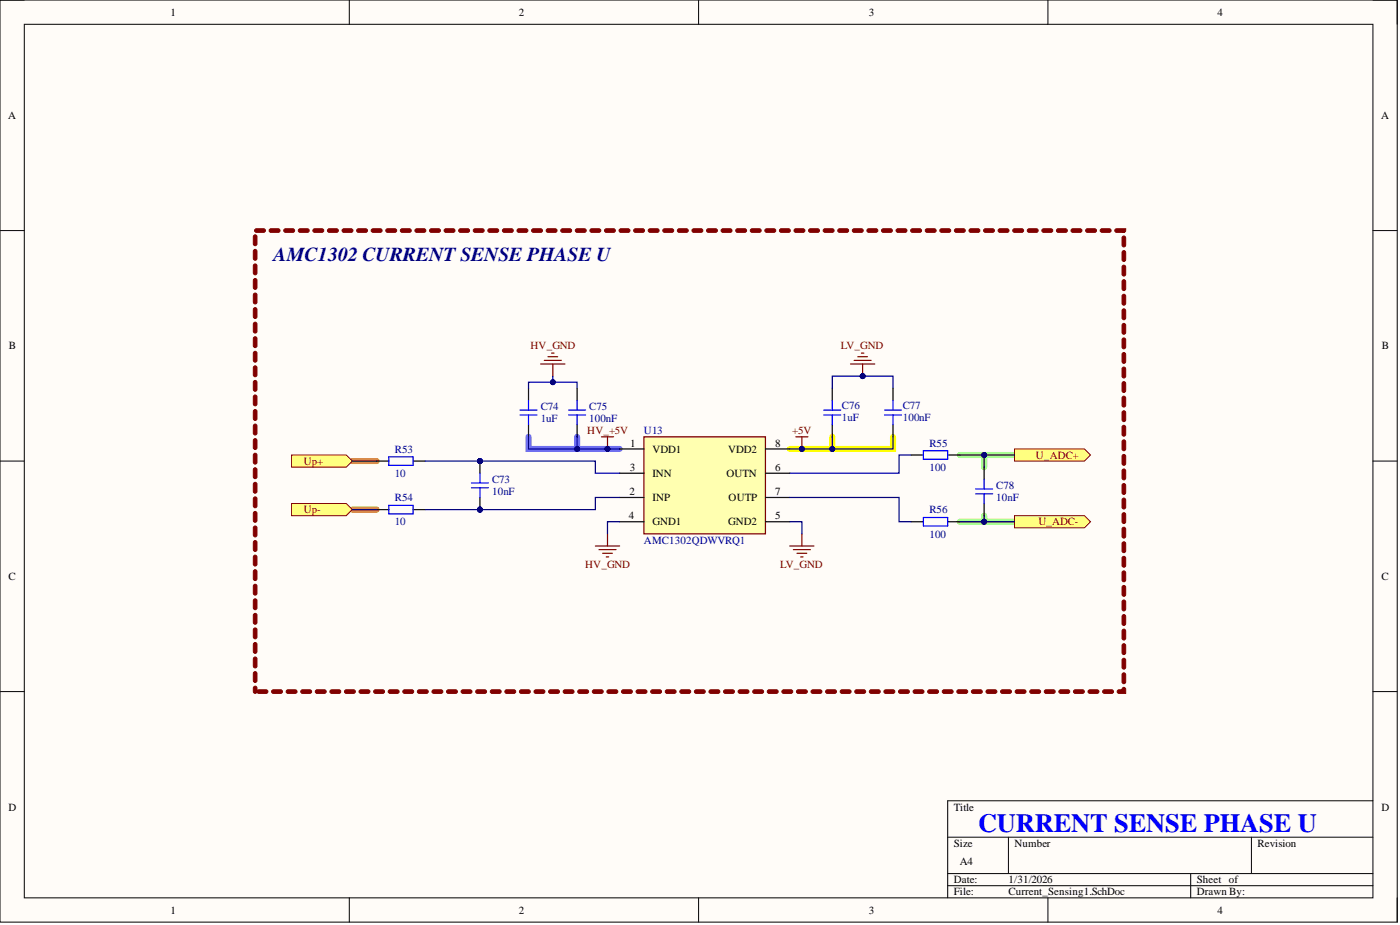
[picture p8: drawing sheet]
<svg xmlns="http://www.w3.org/2000/svg" width="292mm" height="193mm" viewBox="0 0 292 193" stroke-linecap="round" stroke-linejoin="round" font-family="sans-serif">
<defs><g id="words">
<text font-size="5.5" fill="#00f" x="204.1" y="173.5">CURRENT SENSE PHASE U</text>
<text font-size="4.1" fill="#000080" x="57" y="54.5">AMC1302 CURRENT SENSE PHASE U</text>
<g font-size="2.3">
<text x="35.6" y="3.3">1</text>
<text x="108.2" y="3.3">2</text>
<text x="181.3" y="3.3">3</text>
<text x="254" y="3.3">4</text>
<text x="1.7" y="24.8">A</text>
<text x="288.1" y="24.8">A</text>
<text x="1.9" y="72.9">B</text>
<text x="288.3" y="72.9">B</text>
<text x="131.5" y="93.2">1</text>
<text x="136.1" y="94.4">VDD1</text>
<text x="151.9" y="94.4">VDD2</text>
<text x="161.7" y="93.2">8</text>
<text x="131.4" y="98.2">3</text>
<text x="136.1" y="99.5">INN</text>
<text x="151.6" y="99.5">OUTN</text>
<text x="161.7" y="98.2">6</text>
<text x="131.3" y="103.3">2</text>
<text x="136.1" y="104.5">INP</text>
<text x="152" y="104.5">OUTP</text>
<text x="161.7" y="103.3">7</text>
<text x="131.2" y="108.3">4</text>
<text x="136.1" y="109.6">GND1</text>
<text x="151.9" y="109.6">GND2</text>
<text x="161.7" y="108.3">5</text>
<text x="1.8" y="121">C</text>
<text x="288.2" y="121">C</text>
<text x="1.8" y="169.1">D</text>
<text x="199" y="169.1">Title</text>
<text x="288.2" y="169.1">D</text>
<text x="199" y="176.7">Size</text>
<text x="211.7" y="176.7">Number</text>
<text x="262.4" y="176.7">Revision</text>
<text x="199" y="184.3">Date:</text>
<text x="200.3" y="180.5">A4</text>
<text x="210.4" y="184.3">1/31/2026</text>
<text x="249.7" y="184.3">Sheet of</text>
<text x="35.6" y="190.6">1</text>
<text x="108.2" y="190.6">2</text>
<text x="181.3" y="190.6">3</text>
<text x="199" y="186.8">File:</text>
<text x="210.4" y="186.8">Current_Sensing1.SchDoc</text>
<text x="249.7" y="186.8">Drawn By:</text>
<text x="254" y="190.6">4</text>
</g>
<g font-size="2.3" fill="#800000">
<text x="110.7" y="72.9">HV_GND</text>
<text x="175.4" y="72.9">LV_GND</text>
<text x="122.5" y="90.6">HV_+5V</text>
<text x="165.3" y="90.6">+5V</text>
<text x="216.1" y="95.7">U_ADC+</text>
<text x="63.4" y="96.9">Up+</text>
<text x="63.4" y="107.1">Up-</text>
<text x="216.7" y="109.6">U_ADC-</text>
<text x="122.1" y="118.5">HV_GND</text>
<text x="162.7" y="118.5">LV_GND</text>
</g>
<g font-size="2.3" fill="#000080">
<text x="112.8" y="85.6">C74</text>
<text x="112.8" y="88.1">1uF</text>
<text x="122.9" y="85.6">C75</text>
<text x="122.9" y="88.1">100nF</text>
<text x="175.7" y="85.3">C76</text>
<text x="175.7" y="87.8">1uF</text>
<text x="188.3" y="85.3">C77</text>
<text x="188.3" y="87.8">100nF</text>
<text x="82.4" y="94.4">R53</text>
<text x="134.4" y="90.6">U13</text>
<text x="193.9" y="93.2">R55</text>
<text x="82.4" y="99.5">10</text>
<text x="102.7" y="100.7">C73</text>
<text x="193.9" y="98.2">100</text>
<text x="82.4" y="104.5">R54</text>
<text x="102.7" y="103.3">10nF</text>
<text x="193.9" y="107.1">R56</text>
<text x="207.9" y="102">C78</text>
<text x="207.9" y="104.5">10nF</text>
<text x="82.4" y="109.6">10</text>
<text x="134.4" y="113.4">AMC1302QDWVRQ1</text>
<text x="193.9" y="112.1">100</text>
</g>
</g></defs>
<path d="M0 0h291.5v192.4h-291.5z" fill-rule="evenodd" fill="#fffcf8"/>
<path d="M0 0h291.5v192.4h-291.5z" fill="none" stroke="#000" stroke-width=".21"/>
<path d="M5.1 5.1h281.4v182.2h-281.4z" fill-rule="evenodd" fill="#fffcf8"/>
<g fill="none" stroke="#000" stroke-width=".21">
<path d="M0 0h5.1M5.1 5.1h281.4v182.2h-281.4zM72.9 0v5.1M145.8 0v5.1M218.6 0v5.1M286.5 0h5v5.1M0 48.1h5.1M286.5 48.1h5M0 96.2h5.1M286.5 96.2h5M0 144.3h5.1M286.5 144.3h5"/>
<path d="M197.7 174.7h88.8M210.4 174.7v7.5M261.1 174.7v7.5M286.5 167.1h-88.8v20.2M72.9 187.3v5.1M145.8 187.3v5.1M197.7 182.2h88.8M197.7 184.8h88.8M218.6 187.3v5.1M248.4 182.2v5.1M291.5 187.3v5.1"/>
</g>
<path d="M200.3 94.9h11.4M205.3 94.9v2.6M200.3 108.8h5M205.3 107.6v1.2h6.4" fill="none" stroke="#6eff6e" stroke-width="1.3"/>
<path d="M173.6 91.1v2.6M186.3 91.1v2.6h-21.5" fill="none" stroke="#ff0" stroke-width="1.3"/>
<path d="M110.3 91.1v2.6h19M120.4 91.1v2.6" fill="none" stroke="#6e6eff" stroke-width="1.3"/>
<path d="M73.5 96.2h5.1M73.5 106.3h5.1" fill="none" stroke="#fd8300" stroke-width="1.3"/>
<path d="M125.5 91.1h2.5M126.7 91.1v2.6M164.8 113.9h5M165.5 114.7h3.6M166.3 115.4h2M167.1 116.2h.5M167.3 111.4v2.5" fill="none" stroke="#800000" stroke-width=".25"/>
<circle cx="126.7" cy="93.7" r=".51" fill="#000080"/>
<circle cx="126.7" cy="93.7" r=".51" fill="none" stroke="#000080" stroke-width=".21"/>
<path d="M78.6 96.2h2.5M86.2 96.2h2.5M120.4 81v2.5M120.4 88.6v2.5M78.6 106.3h2.5M86.2 106.3h2.5" fill="none" stroke="#000" stroke-width=".25"/>
<path d="M81.1 95.3h5.1v1.8h-5.1zM118.6 85.6h3.6M118.6 86.6h3.6M120.4 83.5v2.1M120.4 86.6v2M81.1 105.4h5.1v1.8h-5.1z" fill="none" stroke="#00f" stroke-width=".25"/>
<circle cx="100.1" cy="106.3" r=".51" fill="#000080"/>
<circle cx="100.1" cy="106.3" r=".51" fill="none" stroke="#000080" stroke-width=".21"/>
<circle cx="100.1" cy="96.2" r=".51" fill="#000080"/>
<circle cx="100.1" cy="96.2" r=".51" fill="none" stroke="#000080" stroke-width=".21"/>
<path d="M100.1 103.8v2.5" fill="none" stroke="#000" stroke-width=".25"/>
<circle cx="100.1" cy="106.3" r=".51" fill="#000080"/>
<circle cx="100.1" cy="106.3" r=".51" fill="none" stroke="#000080" stroke-width=".21"/>
<path d="M100.1 96.2v2.5" fill="none" stroke="#000" stroke-width=".25"/>
<circle cx="100.1" cy="96.2" r=".51" fill="#000080"/>
<circle cx="100.1" cy="96.2" r=".51" fill="none" stroke="#000080" stroke-width=".21"/>
<path d="M100.1 98.7v2M98.4 101.8h3.5M98.4 100.7h3.5M100.1 101.8v2" fill="none" stroke="#00f" stroke-width=".25"/>
<path d="M60.8 94.9h11.4l1.3 1.3-1.3 1.3h-11.4z" fill-rule="evenodd" fill="#ffff80"/>
<path d="M60.8 94.9h11.4l1.3 1.3-1.3 1.3h-11.4z" fill="none" stroke="#800000" stroke-width=".21"/>
<path d="M60.8 105h11.4l1.3 1.3-1.3 1.3h-11.4z" fill-rule="evenodd" fill="#ffff80"/>
<path d="M60.8 105h11.4l1.3 1.3-1.3 1.3h-11.4z" fill="none" stroke="#800000" stroke-width=".21"/>
<path d="M124.2 113.9h5.1M125 114.7h3.5M125.7 115.4h2.1M126.5 116.2h.5M126.7 111.4v2.5" fill="none" stroke="#800000" stroke-width=".25"/>
<path d="M211.7 93.7h14.6l1.2 1.2-1.2 1.3h-14.6z" fill-rule="evenodd" fill="#ffff80"/>
<path d="M211.7 93.7h14.6l1.2 1.2-1.2 1.3h-14.6z" fill="none" stroke="#800000" stroke-width=".21"/>
<path d="M110.3 81v2.5M110.3 88.6v2.5M190.1 94.9h2.6M197.7 94.9h2.6M205.3 97.5v2.5M205.3 105v2.6" fill="none" stroke="#000" stroke-width=".25"/>
<path d="M108.5 85.6h3.5M108.5 86.6h3.5M110.3 83.5v2.1M110.3 86.6v2M192.7 94h5v1.8h-5zM205.3 100v2M203.6 102h3.5M203.6 103h3.5M205.3 103v2" fill="none" stroke="#00f" stroke-width=".25"/>
<path d="M112.8 75.9h5.1M113.6 75.2h3.5M114.3 74.4h2.1M115.1 73.7h.5M115.3 75.9v2.6" fill="none" stroke="#800000" stroke-width=".25"/>
<path d="M211.7 107.6h14.6l1.2 1.2-1.2 1.3h-14.6z" fill-rule="evenodd" fill="#ffff80"/>
<path d="M211.7 107.6h14.6l1.2 1.2-1.2 1.3h-14.6z" fill="none" stroke="#800000" stroke-width=".21"/>
<path d="M190.1 108.8h2.6M197.7 108.8h2.6" fill="none" stroke="#000" stroke-width=".25"/>
<path d="M192.7 108h5v1.7h-5z" fill="none" stroke="#00f" stroke-width=".25"/>
<path d="M52.9 143.3a.38 .38 0 0 1 .4-.1 .38 .38 0 0 1 .3 .3v.8a.38 .38 0 0 1-.4 .4 .38 .38 0 0 1-.3-.4zM52.9 140.3a.38 .38 0 0 1 .4-.2 .38 .38 0 0 1 .3 .4v1.5a.38 .38 0 0 1-.4 .4 .38 .38 0 0 1-.3-.4zM52.9 137.3a.38 .38 0 0 1 .4-.2 .38 .38 0 0 1 .3 .3v1.6a.38 .38 0 0 1-.4 .3 .38 .38 0 0 1-.3-.3zM52.9 134.2a.38 .38 0 0 1 .4-.2 .38 .38 0 0 1 .3 .4v1.5a.38 .38 0 0 1-.4 .4 .38 .38 0 0 1-.3-.4zM52.9 131.2a.38 .38 0 0 1 .4-.2 .38 .38 0 0 1 .3 .4v1.5a.38 .38 0 0 1-.4 .4 .38 .38 0 0 1-.3-.4zM52.9 128.1a.38 .38 0 0 1 .4-.1 .38 .38 0 0 1 .3 .3v1.6a.38 .38 0 0 1-.4 .3 .38 .38 0 0 1-.3-.3zM52.9 125.1a.38 .38 0 0 1 .4-.2 .38 .38 0 0 1 .3 .4v1.5a.38 .38 0 0 1-.4 .4 .38 .38 0 0 1-.3-.4zM52.9 122.1a.38 .38 0 0 1 .4-.2 .38 .38 0 0 1 .3 .4v1.5a.38 .38 0 0 1-.4 .4 .38 .38 0 0 1-.3-.4zM52.9 119a.38 .38 0 0 1 .4-.1 .38 .38 0 0 1 .3 .3v1.5a.38 .38 0 0 1-.4 .4 .38 .38 0 0 1-.3-.4zM52.9 116a.38 .38 0 0 1 .4-.2 .38 .38 0 0 1 .3 .4v1.5a.38 .38 0 0 1-.4 .4 .38 .38 0 0 1-.3-.4zM52.9 113a.38 .38 0 0 1 .4-.2 .38 .38 0 0 1 .3 .3v1.6a.38 .38 0 0 1-.4 .3 .38 .38 0 0 1-.3-.3zM52.9 109.9a.38 .38 0 0 1 .4-.2 .38 .38 0 0 1 .3 .4v1.5a.38 .38 0 0 1-.4 .4 .38 .38 0 0 1-.3-.4zM52.9 106.9a.38 .38 0 0 1 .4-.2 .38 .38 0 0 1 .3 .4v1.5a.38 .38 0 0 1-.4 .4 .38 .38 0 0 1-.3-.4zM52.9 103.8a.38 .38 0 0 1 .4-.1 .38 .38 0 0 1 .3 .3v1.6a.38 .38 0 0 1-.4 .3 .38 .38 0 0 1-.3-.3zM52.9 100.8a.38 .38 0 0 1 .4-.2 .38 .38 0 0 1 .3 .4v1.5a.38 .38 0 0 1-.4 .4 .38 .38 0 0 1-.3-.4zM52.9 97.8a.38 .38 0 0 1 .4-.2 .38 .38 0 0 1 .3 .4v1.5a.38 .38 0 0 1-.4 .4 .38 .38 0 0 1-.3-.4zM52.9 94.7a.38 .38 0 0 1 .4-.1 .38 .38 0 0 1 .3 .3v1.5a.38 .38 0 0 1-.4 .4 .38 .38 0 0 1-.3-.4zM52.9 91.7a.38 .38 0 0 1 .4-.2 .38 .38 0 0 1 .3 .4v1.5a.38 .38 0 0 1-.4 .4 .38 .38 0 0 1-.3-.4zM52.9 88.7a.38 .38 0 0 1 .4-.2 .38 .38 0 0 1 .3 .3v1.6a.38 .38 0 0 1-.4 .3 .38 .38 0 0 1-.3-.3zM52.9 85.6a.38 .38 0 0 1 .4-.2 .38 .38 0 0 1 .3 .4v1.5a.38 .38 0 0 1-.4 .4 .38 .38 0 0 1-.3-.4zM52.9 82.6a.38 .38 0 0 1 .4-.2 .38 .38 0 0 1 .3 .4v1.5a.38 .38 0 0 1-.4 .4 .38 .38 0 0 1-.3-.4zM52.9 79.5a.38 .38 0 0 1 .4-.1 .38 .38 0 0 1 .3 .3v1.6a.38 .38 0 0 1-.4 .3 .38 .38 0 0 1-.3-.3zM52.9 76.5a.38 .38 0 0 1 .4-.2 .38 .38 0 0 1 .3 .4v1.5a.38 .38 0 0 1-.4 .4 .38 .38 0 0 1-.3-.4zM52.9 73.5a.38 .38 0 0 1 .4-.2 .38 .38 0 0 1 .3 .4v1.5a.38 .38 0 0 1-.4 .4 .38 .38 0 0 1-.3-.4zM52.9 70.4a.38 .38 0 0 1 .4-.1 .38 .38 0 0 1 .3 .3v1.5a.38 .38 0 0 1-.4 .4 .38 .38 0 0 1-.3-.4zM52.9 67.4a.38 .38 0 0 1 .4-.2 .38 .38 0 0 1 .3 .4v1.5a.38 .38 0 0 1-.4 .4 .38 .38 0 0 1-.3-.4zM52.9 64.4a.38 .38 0 0 1 .4-.2 .38 .38 0 0 1 .3 .3v1.6a.38 .38 0 0 1-.4 .3 .38 .38 0 0 1-.3-.3zM52.9 61.3a.38 .38 0 0 1 .4-.2 .38 .38 0 0 1 .3 .4v1.5a.38 .38 0 0 1-.4 .4 .38 .38 0 0 1-.3-.4zM52.9 58.3a.38 .38 0 0 1 .4-.2 .38 .38 0 0 1 .3 .4v1.5a.38 .38 0 0 1-.4 .4 .38 .38 0 0 1-.3-.4zM52.9 55.3a.38 .38 0 0 1 .4-.2 .38 .38 0 0 1 .3 .3v1.6a.38 .38 0 0 1-.4 .3 .38 .38 0 0 1-.3-.3zM52.9 52.2a.38 .38 0 0 1 .4-.2 .38 .38 0 0 1 .3 .4v1.5a.38 .38 0 0 1-.4 .4 .38 .38 0 0 1-.3-.4zM52.9 49.2a.38 .38 0 0 1 .4-.2 .38 .38 0 0 1 .3 .4v1.5a.38 .38 0 0 1-.4 .4 .38 .38 0 0 1-.3-.4zM53.2 47.9l.3-.2h1.5a.38 .38 0 0 1 .4 .4 .38 .38 0 0 1-.4 .4h-1.5a.38 .38 0 0 1-.3-.6zM56.2 47.9l.3-.2h1.6a.38 .38 0 0 1 .3 .4 .38 .38 0 0 1-.3 .4h-1.6a.38 .38 0 0 1-.3-.6zM59.2 47.9l.4-.2h1.5a.38 .38 0 0 1 .4 .4 .38 .38 0 0 1-.4 .4h-1.5a.38 .38 0 0 1-.4-.6zM62.3 47.9l.3-.2h1.5a.38 .38 0 0 1 .4 .4 .38 .38 0 0 1-.4 .4h-1.5a.38 .38 0 0 1-.3-.6zM65.3 47.9l.4-.2h1.5a.38 .38 0 0 1 .4 .4 .38 .38 0 0 1-.4 .4h-1.5a.38 .38 0 0 1-.4-.6zM68.4 47.9l.3-.2h1.5a.38 .38 0 0 1 .4 .4 .38 .38 0 0 1-.4 .4h-1.5a.38 .38 0 0 1-.3-.6zM71.4 47.9l.3-.2h1.6a.38 .38 0 0 1 .3 .4 .38 .38 0 0 1-.3 .4h-1.6a.38 .38 0 0 1-.3-.6zM74.5 47.9l.3-.2h1.5a.38 .38 0 0 1 .4 .4 .38 .38 0 0 1-.4 .4h-1.5a.38 .38 0 0 1-.3-.6zM77.5 47.9l.3-.2h1.5a.38 .38 0 0 1 .4 .4 .38 .38 0 0 1-.4 .4h-1.5a.38 .38 0 0 1-.3-.6zM80.5 47.9l.4-.2h1.5a.38 .38 0 0 1 .4 .4 .38 .38 0 0 1-.4 .4h-1.5a.38 .38 0 0 1-.4-.6zM83.6 47.9l.3-.2h1.5a.38 .38 0 0 1 .4 .4 .38 .38 0 0 1-.4 .4h-1.5a.38 .38 0 0 1-.3-.6zM86.6 47.9l.3-.2h1.6a.38 .38 0 0 1 .4 .4 .38 .38 0 0 1-.4 .4h-1.6a.38 .38 0 0 1-.3-.6zM89.7 47.9l.3-.2h1.5a.38 .38 0 0 1 .4 .4 .38 .38 0 0 1-.4 .4h-1.5a.38 .38 0 0 1-.3-.6zM92.7 47.9l.3-.2h1.6a.38 .38 0 0 1 .3 .4 .38 .38 0 0 1-.3 .4h-1.6a.38 .38 0 0 1-.3-.6zM95.7 47.9l.4-.2h1.5a.38 .38 0 0 1 .4 .4 .38 .38 0 0 1-.4 .4h-1.5a.38 .38 0 0 1-.4-.6zM98.8 47.9l.3-.2h1.5a.38 .38 0 0 1 .4 .4 .38 .38 0 0 1-.4 .4h-1.5a.38 .38 0 0 1-.3-.6zM101.8 47.9l.4-.2h1.5a.38 .38 0 0 1 .4 .4 .38 .38 0 0 1-.4 .4h-1.5a.38 .38 0 0 1-.4-.6zM104.9 47.9l.3-.2h1.5a.38 .38 0 0 1 .4 .4 .38 .38 0 0 1-.4 .4h-1.5a.38 .38 0 0 1-.3-.6zM107.9 47.9l.3-.2h1.6a.38 .38 0 0 1 .3 .4 .38 .38 0 0 1-.3 .4h-1.6a.38 .38 0 0 1-.3-.6zM111 47.9l.3-.2h1.5a.38 .38 0 0 1 .4 .4 .38 .38 0 0 1-.4 .4h-1.5a.38 .38 0 0 1-.3-.6zM114 47.9l.3-.2h1.5a.38 .38 0 0 1 .4 .4 .38 .38 0 0 1-.4 .4h-1.5a.38 .38 0 0 1-.3-.6zM117 47.9l.4-.2h1.5a.38 .38 0 0 1 .4 .4 .38 .38 0 0 1-.4 .4h-1.5a.38 .38 0 0 1-.4-.6zM120.1 47.9l.3-.2h1.5a.38 .38 0 0 1 .4 .4 .38 .38 0 0 1-.4 .4h-1.5a.38 .38 0 0 1-.3-.6zM123.1 47.9l.4-.2h1.5a.38 .38 0 0 1 .4 .4 .38 .38 0 0 1-.4 .4h-1.5a.38 .38 0 0 1-.4-.6zM126.2 47.9l.3-.2h1.5a.38 .38 0 0 1 .4 .4 .38 .38 0 0 1-.4 .4h-1.5a.38 .38 0 0 1-.3-.6zM129.2 47.9l.3-.2h1.6a.38 .38 0 0 1 .3 .4 .38 .38 0 0 1-.3 .4h-1.6a.38 .38 0 0 1-.3-.6zM132.3 47.9l.3-.2h1.5a.38 .38 0 0 1 .4 .4 .38 .38 0 0 1-.4 .4h-1.5a.38 .38 0 0 1-.3-.6zM135.3 47.9l.3-.2h1.5a.38 .38 0 0 1 .4 .4 .38 .38 0 0 1-.4 .4h-1.5a.38 .38 0 0 1-.3-.6zM138.3 47.9l.4-.2h1.5a.38 .38 0 0 1 .4 .4 .38 .38 0 0 1-.4 .4h-1.5a.38 .38 0 0 1-.4-.6zM141.4 47.9l.3-.2h1.5a.38 .38 0 0 1 .4 .4 .38 .38 0 0 1-.4 .4h-1.5a.38 .38 0 0 1-.3-.6zM144.4 47.9l.3-.2h1.6a.38 .38 0 0 1 .3 .4 .38 .38 0 0 1-.3 .4h-1.6a.38 .38 0 0 1-.3-.6zM147.5 47.9l.3-.2h1.5a.38 .38 0 0 1 .4 .4 .38 .38 0 0 1-.4 .4h-1.5a.38 .38 0 0 1-.3-.6zM150.5 47.9l.3-.2h1.6a.38 .38 0 0 1 .3 .4 .38 .38 0 0 1-.3 .4h-1.6a.38 .38 0 0 1-.3-.6zM153.5 47.9l.4-.2h1.5a.38 .38 0 0 1 .4 .4 .38 .38 0 0 1-.4 .4h-1.5a.38 .38 0 0 1-.4-.6zM156.6 47.9l.3-.2h1.5a.38 .38 0 0 1 .4 .4 .38 .38 0 0 1-.4 .4h-1.5a.38 .38 0 0 1-.3-.6zM159.6 47.9l.4-.2h1.5a.38 .38 0 0 1 .4 .4 .38 .38 0 0 1-.4 .4h-1.5a.38 .38 0 0 1-.4-.6zM162.7 47.9l.3-.2h1.5a.38 .38 0 0 1 .4 .4 .38 .38 0 0 1-.4 .4h-1.5a.38 .38 0 0 1-.3-.6zM165.7 47.9l.3-.2h1.6a.38 .38 0 0 1 .3 .4 .38 .38 0 0 1-.3 .4h-1.6a.38 .38 0 0 1-.3-.6zM168.8 47.9l.3-.2h1.5a.38 .38 0 0 1 .4 .4 .38 .38 0 0 1-.4 .4h-1.5a.38 .38 0 0 1-.3-.6zM171.8 47.9l.3-.2h1.5a.38 .38 0 0 1 .4 .4 .38 .38 0 0 1-.4 .4h-1.5a.38 .38 0 0 1-.3-.6zM174.8 47.9l.4-.2h1.5a.38 .38 0 0 1 .4 .4 .38 .38 0 0 1-.4 .4h-1.5a.38 .38 0 0 1-.4-.6zM177.9 47.9l.3-.2h1.5a.38 .38 0 0 1 .4 .4 .38 .38 0 0 1-.4 .4h-1.5a.38 .38 0 0 1-.3-.6zM180.9 47.9l.4-.2h1.5a.38 .38 0 0 1 .4 .4 .38 .38 0 0 1-.4 .4h-1.5a.38 .38 0 0 1-.4-.6zM184 47.9l.3-.2h1.5a.38 .38 0 0 1 .4 .4 .38 .38 0 0 1-.4 .4h-1.5a.38 .38 0 0 1-.3-.6zM187 47.9l.3-.2h1.6a.38 .38 0 0 1 .3 .4 .38 .38 0 0 1-.3 .4h-1.6a.38 .38 0 0 1-.3-.6zM190.1 47.9l.3-.2h1.5a.38 .38 0 0 1 .4 .4 .38 .38 0 0 1-.4 .4h-1.5a.38 .38 0 0 1-.3-.6zM193.1 47.9l.3-.2h1.5a.38 .38 0 0 1 .4 .4 .38 .38 0 0 1-.4 .4h-1.5a.38 .38 0 0 1-.3-.6zM196.1 47.9l.4-.2h1.5a.38 .38 0 0 1 .4 .4 .38 .38 0 0 1-.4 .4h-1.5a.38 .38 0 0 1-.4-.6zM199.2 47.9l.3-.2h1.5a.38 .38 0 0 1 .4 .4 .38 .38 0 0 1-.4 .4h-1.5a.38 .38 0 0 1-.3-.6zM202.2 47.9l.3-.2h1.6a.38 .38 0 0 1 .3 .4 .38 .38 0 0 1-.3 .4h-1.6a.38 .38 0 0 1-.3-.6zM205.3 47.9l.3-.2h1.5a.38 .38 0 0 1 .4 .4 .38 .38 0 0 1-.4 .4h-1.5a.38 .38 0 0 1-.3-.6zM208.3 47.9l.3-.2h1.5a.38 .38 0 0 1 .4 .4 .38 .38 0 0 1-.4 .4h-1.5a.38 .38 0 0 1-.3-.6zM211.3 47.9l.4-.2h1.5a.38 .38 0 0 1 .4 .4 .38 .38 0 0 1-.4 .4h-1.5a.38 .38 0 0 1-.4-.6zM214.4 47.9l.3-.2h1.5a.38 .38 0 0 1 .4 .4 .38 .38 0 0 1-.4 .4h-1.5a.38 .38 0 0 1-.3-.6zM217.4 47.9l.4-.2h1.5a.38 .38 0 0 1 .4 .4 .38 .38 0 0 1-.4 .4h-1.5a.38 .38 0 0 1-.4-.6zM220.5 47.9l.3-.2h1.5a.38 .38 0 0 1 .4 .4 .38 .38 0 0 1-.4 .4h-1.5a.38 .38 0 0 1-.3-.6zM223.5 47.9l.3-.2h1.6a.38 .38 0 0 1 .3 .4 .38 .38 0 0 1-.3 .4h-1.6a.38 .38 0 0 1-.3-.6zM226.6 47.9l.3-.2h1.5a.38 .38 0 0 1 .4 .4 .38 .38 0 0 1-.4 .4h-1.5a.38 .38 0 0 1-.3-.6zM229.6 47.9l.3-.2h1.5a.38 .38 0 0 1 .4 .4 .38 .38 0 0 1-.4 .4h-1.5a.38 .38 0 0 1-.3-.6zM232.6 47.9l.4-.2h1.9v.4a.38 .38 0 0 1-.4 .4 .38 .38 0 0 1-.4-.4l.4 .4h-1.5a.38 .38 0 0 1-.4-.6zM234.2 49.4a.38 .38 0 0 1 .4-.2 .38 .38 0 0 1 .3 .4v1.5a.38 .38 0 0 1-.4 .4 .38 .38 0 0 1-.4-.4zM234.2 52.5a.38 .38 0 0 1 .4-.2 .38 .38 0 0 1 .3 .4v1.5a.38 .38 0 0 1-.4 .4 .38 .38 0 0 1-.4-.4zM234.2 55.5a.38 .38 0 0 1 .4-.2 .38 .38 0 0 1 .3 .4v1.5a.38 .38 0 0 1-.4 .4 .38 .38 0 0 1-.4-.4zM234.2 58.5a.38 .38 0 0 1 .4-.1 .38 .38 0 0 1 .3 .3v1.5a.38 .38 0 0 1-.4 .4 .38 .38 0 0 1-.4-.4zM234.2 61.6a.38 .38 0 0 1 .4-.2 .38 .38 0 0 1 .3 .4v1.5a.38 .38 0 0 1-.4 .4 .38 .38 0 0 1-.4-.4zM234.2 64.6a.38 .38 0 0 1 .4-.2 .38 .38 0 0 1 .3 .4v1.5a.38 .38 0 0 1-.4 .4 .38 .38 0 0 1-.4-.4zM234.2 67.7a.38 .38 0 0 1 .4-.2 .38 .38 0 0 1 .3 .3v1.6a.38 .38 0 0 1-.4 .3 .38 .38 0 0 1-.4-.3zM234.2 70.7a.38 .38 0 0 1 .4-.2 .38 .38 0 0 1 .3 .4v1.5a.38 .38 0 0 1-.4 .4 .38 .38 0 0 1-.4-.4zM234.2 73.7a.38 .38 0 0 1 .4-.2 .38 .38 0 0 1 .3 .4v1.5a.38 .38 0 0 1-.4 .4 .38 .38 0 0 1-.4-.4zM234.2 76.8a.38 .38 0 0 1 .4-.2 .38 .38 0 0 1 .3 .4v1.5a.38 .38 0 0 1-.4 .4 .38 .38 0 0 1-.4-.4zM234.2 79.8a.38 .38 0 0 1 .4-.2 .38 .38 0 0 1 .3 .4v1.5a.38 .38 0 0 1-.4 .4 .38 .38 0 0 1-.4-.4zM234.2 82.8a.38 .38 0 0 1 .4-.1 .38 .38 0 0 1 .3 .3v1.5a.38 .38 0 0 1-.4 .4 .38 .38 0 0 1-.4-.4zM234.2 85.9a.38 .38 0 0 1 .4-.2 .38 .38 0 0 1 .3 .4v1.5a.38 .38 0 0 1-.4 .4 .38 .38 0 0 1-.4-.4zM234.2 88.9a.38 .38 0 0 1 .4-.2 .38 .38 0 0 1 .3 .4v1.5a.38 .38 0 0 1-.4 .4 .38 .38 0 0 1-.4-.4zM234.2 92a.38 .38 0 0 1 .4-.2 .38 .38 0 0 1 .3 .3v1.6a.38 .38 0 0 1-.4 .3 .38 .38 0 0 1-.4-.3zM234.2 95a.38 .38 0 0 1 .4-.2 .38 .38 0 0 1 .3 .4v1.5a.38 .38 0 0 1-.4 .4 .38 .38 0 0 1-.4-.4zM234.2 98a.38 .38 0 0 1 .4-.2 .38 .38 0 0 1 .3 .4v1.5a.38 .38 0 0 1-.4 .4 .38 .38 0 0 1-.4-.4zM234.2 101.1a.38 .38 0 0 1 .4-.2 .38 .38 0 0 1 .3 .4v1.5a.38 .38 0 0 1-.4 .3 .38 .38 0 0 1-.4-.3zM234.2 104.1a.38 .38 0 0 1 .4-.2 .38 .38 0 0 1 .3 .4v1.5a.38 .38 0 0 1-.4 .4 .38 .38 0 0 1-.4-.4zM234.2 107.1a.38 .38 0 0 1 .4-.1 .38 .38 0 0 1 .3 .3v1.5a.38 .38 0 0 1-.4 .4 .38 .38 0 0 1-.4-.4zM234.2 110.2a.38 .38 0 0 1 .4-.2 .38 .38 0 0 1 .3 .4v1.5a.38 .38 0 0 1-.4 .4 .38 .38 0 0 1-.4-.4zM234.2 113.2a.38 .38 0 0 1 .4-.2 .38 .38 0 0 1 .3 .4v1.5a.38 .38 0 0 1-.4 .4 .38 .38 0 0 1-.4-.4zM234.2 116.2a.38 .38 0 0 1 .4-.1 .38 .38 0 0 1 .3 .3v1.6a.38 .38 0 0 1-.4 .3 .38 .38 0 0 1-.4-.3zM234.2 119.3a.38 .38 0 0 1 .4-.2 .38 .38 0 0 1 .3 .4v1.5a.38 .38 0 0 1-.4 .4 .38 .38 0 0 1-.4-.4zM234.2 122.3a.38 .38 0 0 1 .4-.2 .38 .38 0 0 1 .3 .4v1.5a.38 .38 0 0 1-.4 .4 .38 .38 0 0 1-.4-.4zM234.2 125.4a.38 .38 0 0 1 .4-.2 .38 .38 0 0 1 .3 .3v1.6a.38 .38 0 0 1-.4 .3 .38 .38 0 0 1-.4-.3zM234.2 128.4a.38 .38 0 0 1 .4-.2 .38 .38 0 0 1 .3 .4v1.5a.38 .38 0 0 1-.4 .4 .38 .38 0 0 1-.4-.4zM234.2 131.4a.38 .38 0 0 1 .4-.1 .38 .38 0 0 1 .3 .3v1.5a.38 .38 0 0 1-.4 .4 .38 .38 0 0 1-.4-.4zM234.2 134.5a.38 .38 0 0 1 .4-.2 .38 .38 0 0 1 .3 .4v1.5a.38 .38 0 0 1-.4 .4 .38 .38 0 0 1-.4-.4zM234.2 137.5a.38 .38 0 0 1 .4-.2 .38 .38 0 0 1 .3 .4v1.5a.38 .38 0 0 1-.4 .4 .38 .38 0 0 1-.4-.4zM234.2 140.5a.38 .38 0 0 1 .4-.1 .38 .38 0 0 1 .3 .3v1.6a.38 .38 0 0 1-.4 .3 .38 .38 0 0 1-.4-.3zM233.1 144.1l.4-.2h1l-.4 .4v-.5a.38 .38 0 0 1 .4-.4 .38 .38 0 0 1 .4 .4v.9h-1.4a.38 .38 0 0 1-.4-.6zM230.1 144.1l.3-.2h1.5a.38 .38 0 0 1 .4 .4 .38 .38 0 0 1-.4 .4h-1.5a.38 .38 0 0 1-.3-.6zM227.1 144.1l.3-.2h1.5a.38 .38 0 0 1 .4 .4 .38 .38 0 0 1-.4 .4h-1.5a.38 .38 0 0 1-.3-.6zM224 144.1l.3-.2h1.6a.38 .38 0 0 1 .3 .4 .38 .38 0 0 1-.3 .4h-1.6a.38 .38 0 0 1-.3-.6zM221 144.1l.3-.2h1.5a.38 .38 0 0 1 .4 .4 .38 .38 0 0 1-.4 .4h-1.5a.38 .38 0 0 1-.3-.6zM217.9 144.1l.4-.2h1.5a.38 .38 0 0 1 .4 .4 .38 .38 0 0 1-.4 .4h-1.5a.38 .38 0 0 1-.4-.6zM214.9 144.1l.3-.2h1.5a.38 .38 0 0 1 .4 .4 .38 .38 0 0 1-.4 .4h-1.5a.38 .38 0 0 1-.3-.6zM211.9 144.1l.3-.2h1.5a.38 .38 0 0 1 .4 .4 .38 .38 0 0 1-.4 .4h-1.5a.38 .38 0 0 1-.3-.6zM208.8 144.1l.3-.2h1.6a.38 .38 0 0 1 .3 .4 .38 .38 0 0 1-.3 .4h-1.6a.38 .38 0 0 1-.3-.6zM205.8 144.1l.3-.2h1.5a.38 .38 0 0 1 .4 .4 .38 .38 0 0 1-.4 .4h-1.5a.38 .38 0 0 1-.3-.6zM202.7 144.1l.4-.2h1.5a.38 .38 0 0 1 .4 .4 .38 .38 0 0 1-.4 .4h-1.5a.38 .38 0 0 1-.4-.6zM199.7 144.1l.3-.2h1.5a.38 .38 0 0 1 .4 .4 .38 .38 0 0 1-.4 .4h-1.5a.38 .38 0 0 1-.3-.6zM196.6 144.1l.4-.2h1.5a.38 .38 0 0 1 .4 .4 .38 .38 0 0 1-.4 .4h-1.5a.38 .38 0 0 1-.4-.6zM193.6 144.1l.3-.2h1.5a.38 .38 0 0 1 .4 .4 .38 .38 0 0 1-.4 .4h-1.5a.38 .38 0 0 1-.3-.6zM190.6 144.1l.3-.2h1.5a.38 .38 0 0 1 .4 .4 .38 .38 0 0 1-.4 .4h-1.5a.38 .38 0 0 1-.3-.6zM187.5 144.1l.3-.2h1.6a.38 .38 0 0 1 .3 .4 .38 .38 0 0 1-.3 .4h-1.6a.38 .38 0 0 1-.3-.6zM184.5 144.1l.3-.2h1.5a.38 .38 0 0 1 .4 .4 .38 .38 0 0 1-.4 .4h-1.5a.38 .38 0 0 1-.3-.6zM181.4 144.1l.4-.2h1.5a.38 .38 0 0 1 .4 .4 .38 .38 0 0 1-.4 .4h-1.5a.38 .38 0 0 1-.4-.6zM178.4 144.1l.3-.2h1.5a.38 .38 0 0 1 .4 .4 .38 .38 0 0 1-.4 .4h-1.5a.38 .38 0 0 1-.3-.6zM175.3 144.1l.4-.2h1.5a.38 .38 0 0 1 .4 .4 .38 .38 0 0 1-.4 .4h-1.5a.38 .38 0 0 1-.4-.6zM172.3 144.1l.3-.2h1.6a.38 .38 0 0 1 .3 .4 .38 .38 0 0 1-.3 .4h-1.6a.38 .38 0 0 1-.3-.6zM169.3 144.1l.3-.2h1.5a.38 .38 0 0 1 .4 .4 .38 .38 0 0 1-.4 .4h-1.5a.38 .38 0 0 1-.3-.6zM166.2 144.1l.3-.2h1.6a.38 .38 0 0 1 .3 .4 .38 .38 0 0 1-.3 .4h-1.6a.38 .38 0 0 1-.3-.6zM163.2 144.1l.3-.2h1.5a.38 .38 0 0 1 .4 .4 .38 .38 0 0 1-.4 .4h-1.5a.38 .38 0 0 1-.3-.6zM160.1 144.1l.4-.2h1.5a.38 .38 0 0 1 .4 .4 .38 .38 0 0 1-.4 .4h-1.5a.38 .38 0 0 1-.4-.6zM157.1 144.1l.3-.2h1.5a.38 .38 0 0 1 .4 .4 .38 .38 0 0 1-.4 .4h-1.5a.38 .38 0 0 1-.3-.6zM154.1 144.1l.3-.2h1.5a.38 .38 0 0 1 .4 .4 .38 .38 0 0 1-.4 .4h-1.5a.38 .38 0 0 1-.3-.6zM151 144.1l.3-.2h1.6a.38 .38 0 0 1 .3 .4 .38 .38 0 0 1-.3 .4h-1.6a.38 .38 0 0 1-.3-.6zM148 144.1l.3-.2h1.5a.38 .38 0 0 1 .4 .4 .38 .38 0 0 1-.4 .4h-1.5a.38 .38 0 0 1-.3-.6zM144.9 144.1l.4-.2h1.5a.38 .38 0 0 1 .4 .4 .38 .38 0 0 1-.4 .4h-1.5a.38 .38 0 0 1-.4-.6zM141.9 144.1l.3-.2h1.5a.38 .38 0 0 1 .4 .4 .38 .38 0 0 1-.4 .4h-1.5a.38 .38 0 0 1-.3-.6zM138.8 144.1l.4-.2h1.5a.38 .38 0 0 1 .4 .4 .38 .38 0 0 1-.4 .4h-1.5a.38 .38 0 0 1-.4-.6zM135.8 144.1l.3-.2h1.5a.38 .38 0 0 1 .4 .4 .38 .38 0 0 1-.4 .4h-1.5a.38 .38 0 0 1-.3-.6zM132.8 144.1l.3-.2h1.5a.38 .38 0 0 1 .4 .4 .38 .38 0 0 1-.4 .4h-1.5a.38 .38 0 0 1-.3-.6zM129.7 144.1l.3-.2h1.6a.38 .38 0 0 1 .3 .4 .38 .38 0 0 1-.3 .4h-1.6a.38 .38 0 0 1-.3-.6zM126.7 144.1l.3-.2h1.5a.38 .38 0 0 1 .4 .4 .38 .38 0 0 1-.4 .4h-1.5a.38 .38 0 0 1-.3-.6zM123.6 144.1l.4-.2h1.5a.38 .38 0 0 1 .4 .4 .38 .38 0 0 1-.4 .4h-1.5a.38 .38 0 0 1-.4-.6zM120.6 144.1l.3-.2h1.5a.38 .38 0 0 1 .4 .4 .38 .38 0 0 1-.4 .4h-1.5a.38 .38 0 0 1-.3-.6zM117.5 144.1l.4-.2h1.5a.38 .38 0 0 1 .4 .4 .38 .38 0 0 1-.4 .4h-1.5a.38 .38 0 0 1-.4-.6zM114.5 144.1l.3-.2h1.6a.38 .38 0 0 1 .3 .4 .38 .38 0 0 1-.3 .4h-1.6a.38 .38 0 0 1-.3-.6zM111.5 144.1l.3-.2h1.5a.38 .38 0 0 1 .4 .4 .38 .38 0 0 1-.4 .4h-1.5a.38 .38 0 0 1-.3-.6zM108.4 144.1l.4-.2h1.5a.38 .38 0 0 1 .4 .4 .38 .38 0 0 1-.4 .4h-1.5a.38 .38 0 0 1-.4-.6zM105.4 144.1l.3-.2h1.5a.38 .38 0 0 1 .4 .4 .38 .38 0 0 1-.4 .4h-1.5a.38 .38 0 0 1-.3-.6zM102.3 144.1l.4-.2h1.5a.38 .38 0 0 1 .4 .4 .38 .38 0 0 1-.4 .4h-1.5a.38 .38 0 0 1-.4-.6zM99.3 144.1l.3-.2h1.5a.38 .38 0 0 1 .4 .4 .38 .38 0 0 1-.4 .4h-1.5a.38 .38 0 0 1-.3-.6zM96.3 144.1l.3-.2h1.5a.38 .38 0 0 1 .4 .4 .38 .38 0 0 1-.4 .4h-1.5a.38 .38 0 0 1-.3-.6zM93.2 144.1l.3-.2h1.6a.38 .38 0 0 1 .3 .4 .38 .38 0 0 1-.3 .4h-1.6a.38 .38 0 0 1-.3-.6zM90.2 144.1l.3-.2h1.5a.38 .38 0 0 1 .4 .4 .38 .38 0 0 1-.4 .4h-1.5a.38 .38 0 0 1-.3-.6zM87.1 144.1l.4-.2h1.5a.38 .38 0 0 1 .4 .4 .38 .38 0 0 1-.4 .4h-1.5a.38 .38 0 0 1-.4-.6zM84.1 144.1l.3-.2h1.5a.38 .38 0 0 1 .4 .4 .38 .38 0 0 1-.4 .4h-1.5a.38 .38 0 0 1-.3-.6zM81 144.1l.4-.2h1.5a.38 .38 0 0 1 .4 .4 .38 .38 0 0 1-.4 .4h-1.5a.38 .38 0 0 1-.4-.6zM78 144.1l.3-.2h1.6a.38 .38 0 0 1 .3 .4 .38 .38 0 0 1-.3 .4h-1.6a.38 .38 0 0 1-.3-.6zM75 144.1l.3-.2h1.5a.38 .38 0 0 1 .4 .4 .38 .38 0 0 1-.4 .4h-1.5a.38 .38 0 0 1-.3-.6zM71.9 144.1l.3-.2h1.6a.38 .38 0 0 1 .3 .4 .38 .38 0 0 1-.3 .4h-1.6a.38 .38 0 0 1-.3-.6zM68.9 144.1l.3-.2h1.5a.38 .38 0 0 1 .4 .4 .38 .38 0 0 1-.4 .4h-1.5a.38 .38 0 0 1-.3-.6zM65.8 144.1l.4-.2h1.5a.38 .38 0 0 1 .4 .4 .38 .38 0 0 1-.4 .4h-1.5a.38 .38 0 0 1-.4-.6zM62.8 144.1l.3-.2h1.5a.38 .38 0 0 1 .4 .4 .38 .38 0 0 1-.4 .4h-1.5a.38 .38 0 0 1-.3-.6zM59.8 144.1l.3-.2h1.5a.38 .38 0 0 1 .4 .4 .38 .38 0 0 1-.4 .4h-1.5a.38 .38 0 0 1-.3-.6zM56.7 144.1l.3-.2h1.6a.38 .38 0 0 1 .3 .4 .38 .38 0 0 1-.3 .4h-1.6a.38 .38 0 0 1-.3-.6zM53.7 144.1l.3-.2h1.5a.38 .38 0 0 1 .4 .4 .38 .38 0 0 1-.4 .4h-1.5a.38 .38 0 0 1-.3-.6z" fill="#800000" stroke="#800000" stroke-width=".21"/>
<path d="M134.4 91.1h25.3v20.3h-25.3z" fill-rule="evenodd" fill="#ffffb0"/>
<path d="M134.4 91.1h25.3v20.3h-25.3zM166 91.1h2.6M167.3 91.1v2.6" fill="none" stroke="#800000" stroke-width=".25"/>
<path d="M129.3 93.7h5.1M129.3 98.7h5.1M159.7 93.7h5.1M159.7 98.7h5.1M173.6 81v2.5M173.6 88.6v2.5M186.3 81v2.5M186.3 88.6v2.5M129.3 103.8h5.1M129.3 108.8h5.1M159.7 103.8h5.1M159.7 108.8h5.1" fill="none" stroke="#000" stroke-width=".25"/>
<path d="M171.9 86.6h3.5M171.9 85.6h3.5M173.6 83.5v2.1M173.6 86.6v2M184.5 86.6h3.6M184.5 85.6h3.6M186.3 83.5v2.1M186.3 86.6v2" fill="none" stroke="#00f" stroke-width=".25"/>
<circle cx="167.3" cy="93.7" r=".51" fill="#000080"/>
<circle cx="167.3" cy="93.7" r=".51" fill="none" stroke="#000080" stroke-width=".21"/>
<path d="M177.4 75.9h5.1M178.2 75.2h3.6M179 74.4h2M179.7 73.7h.5M180 75.9v2.6" fill="none" stroke="#800000" stroke-width=".25"/>
<circle cx="180" cy="78.5" r=".51" fill="#000080"/>
<circle cx="180" cy="78.5" r=".51" fill="none" stroke="#000080" stroke-width=".21"/>
<path d="M200.3 94.9h11.4M129.3 108.8h-2.6v2.6" fill="none" stroke="#000080" stroke-width=".25"/>
<circle cx="205.3" cy="94.9" r=".51" fill="#000080"/>
<circle cx="205.3" cy="94.9" r=".51" fill="none" stroke="#000080" stroke-width=".21"/>
<path d="M205.3 94.9v2.6" fill="none" stroke="#000080" stroke-width=".25"/>
<circle cx="205.3" cy="94.9" r=".51" fill="#000080"/>
<circle cx="205.3" cy="94.9" r=".51" fill="none" stroke="#000080" stroke-width=".21"/>
<path d="M186.3 91.1v2.6h-21.5" fill="none" stroke="#000080" stroke-width=".25"/>
<circle cx="173.6" cy="93.7" r=".51" fill="#000080"/>
<circle cx="173.6" cy="93.7" r=".51" fill="none" stroke="#000080" stroke-width=".21"/>
<circle cx="167.3" cy="93.7" r=".51" fill="#000080"/>
<circle cx="167.3" cy="93.7" r=".51" fill="none" stroke="#000080" stroke-width=".21"/>
<path d="M173.6 91.1v2.6" fill="none" stroke="#000080" stroke-width=".25"/>
<circle cx="173.6" cy="93.7" r=".51" fill="#000080"/>
<circle cx="173.6" cy="93.7" r=".51" fill="none" stroke="#000080" stroke-width=".21"/>
<path d="M190.1 94.9h-2.5v3.8h-22.8M164.8 103.8h22.8v5h2.5M164.8 108.8h2.5v2.6M200.3 108.8h5" fill="none" stroke="#000080" stroke-width=".25"/>
<circle cx="205.3" cy="108.8" r=".51" fill="#000080"/>
<circle cx="205.3" cy="108.8" r=".51" fill="none" stroke="#000080" stroke-width=".21"/>
<path d="M205.3 107.6v1.2h6.4" fill="none" stroke="#000080" stroke-width=".25"/>
<circle cx="205.3" cy="108.8" r=".51" fill="#000080"/>
<circle cx="205.3" cy="108.8" r=".51" fill="none" stroke="#000080" stroke-width=".21"/>
<path d="M120.4 91.1v2.6" fill="none" stroke="#000080" stroke-width=".25"/>
<circle cx="120.4" cy="93.7" r=".51" fill="#000080"/>
<circle cx="120.4" cy="93.7" r=".51" fill="none" stroke="#000080" stroke-width=".21"/>
<path d="M110.3 91.1v2.6h19" fill="none" stroke="#000080" stroke-width=".25"/>
<circle cx="120.4" cy="93.7" r=".51" fill="#000080"/>
<circle cx="120.4" cy="93.7" r=".51" fill="none" stroke="#000080" stroke-width=".21"/>
<circle cx="126.7" cy="93.7" r=".51" fill="#000080"/>
<circle cx="126.7" cy="93.7" r=".51" fill="none" stroke="#000080" stroke-width=".21"/>
<path d="M115.3 78.5v1.2h-5v1.3" fill="none" stroke="#000080" stroke-width=".25"/>
<circle cx="115.3" cy="79.7" r=".51" fill="#000080"/>
<circle cx="115.3" cy="79.7" r=".51" fill="none" stroke="#000080" stroke-width=".21"/>
<path d="M115.3 79.7h5.1v1.3" fill="none" stroke="#000080" stroke-width=".25"/>
<circle cx="115.3" cy="79.7" r=".51" fill="#000080"/>
<circle cx="115.3" cy="79.7" r=".51" fill="none" stroke="#000080" stroke-width=".21"/>
<path d="M180 78.5h-6.4v2.5" fill="none" stroke="#000080" stroke-width=".25"/>
<circle cx="180" cy="78.5" r=".51" fill="#000080"/>
<circle cx="180" cy="78.5" r=".51" fill="none" stroke="#000080" stroke-width=".21"/>
<path d="M180 78.5h6.3v2.5" fill="none" stroke="#000080" stroke-width=".25"/>
<circle cx="180" cy="78.5" r=".51" fill="#000080"/>
<circle cx="180" cy="78.5" r=".51" fill="none" stroke="#000080" stroke-width=".21"/>
<path d="M73.5 106.3h5.1M88.7 106.3h11.4" fill="none" stroke="#000080" stroke-width=".25"/>
<circle cx="100.1" cy="106.3" r=".51" fill="#000080"/>
<circle cx="100.1" cy="106.3" r=".51" fill="none" stroke="#000080" stroke-width=".21"/>
<path d="M129.3 103.8h-5.1v2.5h-24.1" fill="none" stroke="#000080" stroke-width=".25"/>
<circle cx="100.1" cy="106.3" r=".51" fill="#000080"/>
<circle cx="100.1" cy="106.3" r=".51" fill="none" stroke="#000080" stroke-width=".21"/>
<path d="M73.5 96.2h5.1M88.7 96.2h11.4" fill="none" stroke="#000080" stroke-width=".25"/>
<circle cx="100.1" cy="96.2" r=".51" fill="#000080"/>
<circle cx="100.1" cy="96.2" r=".51" fill="none" stroke="#000080" stroke-width=".21"/>
<path d="M100.1 96.2h24.1v2.5h5.1" fill="none" stroke="#000080" stroke-width=".25"/>
<circle cx="100.1" cy="96.2" r=".51" fill="#000080"/>
<circle cx="100.1" cy="96.2" r=".51" fill="none" stroke="#000080" stroke-width=".21"/>
<use href="#words"/>
</svg>
